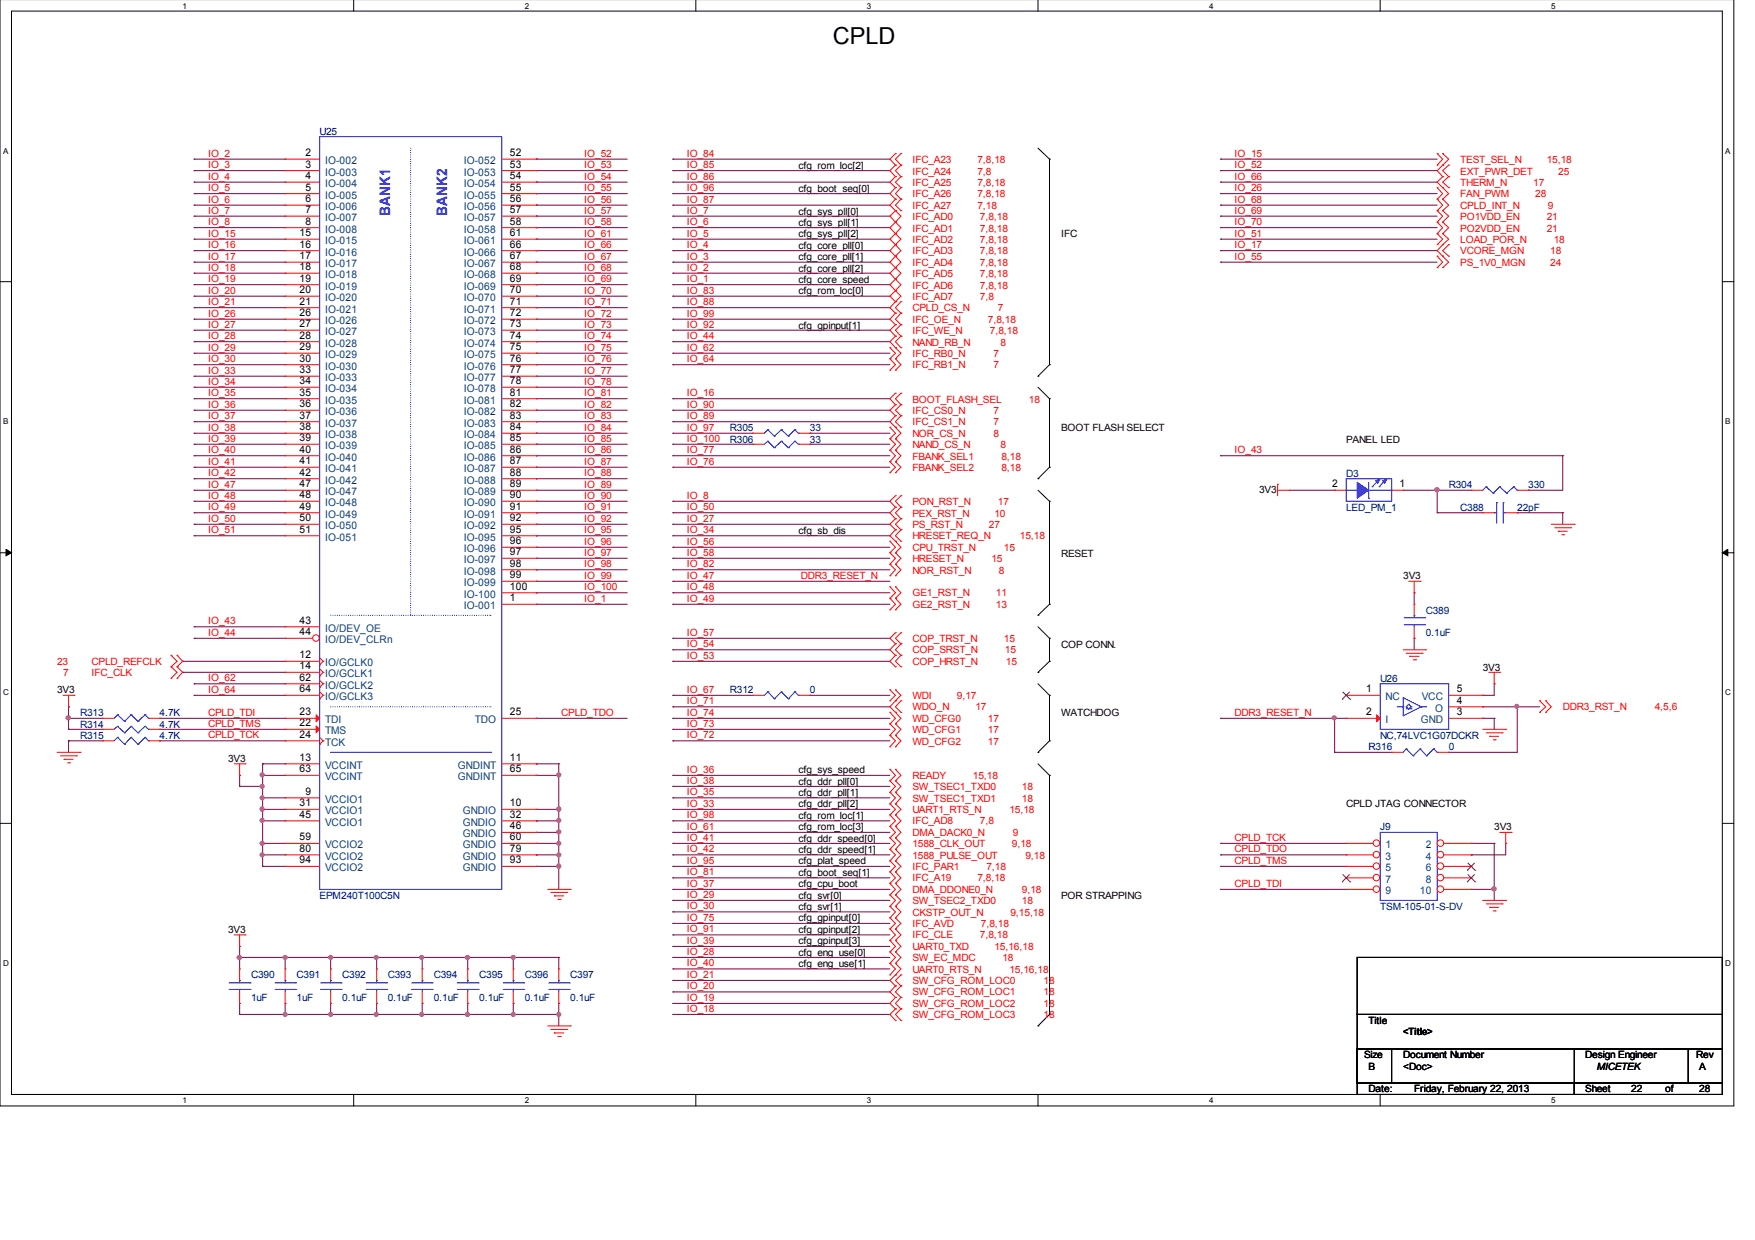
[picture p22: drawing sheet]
<svg xmlns="http://www.w3.org/2000/svg" width="297mm" height="210mm" viewBox="0 0 297 210" stroke-linecap="round" stroke-linejoin="round" font-family="sans-serif">
<defs><g id="words">
<text font-size="4" x="141" y="7.5">CPLD</text>
<g font-size="2.5" fill="#00f">
<text x="66" y="36.6" transform="rotate(-90 66 36.6)">BANK1</text>
<text x="75.7" y="36.6" transform="rotate(-90 75.7 36.6)">BANK2</text>
</g>
<g font-size="1.8">
<text x="51.7" y="26.4">2</text>
<text x="51.7" y="28.4">3</text>
<text x="86.3" y="26.4">52</text>
<text x="86.3" y="28.4">53</text>
<text x="51.7" y="30.3">4</text>
<text x="51.7" y="32.3">5</text>
<text x="51.7" y="34.2">6</text>
<text x="86.3" y="30.3">54</text>
<text x="86.3" y="32.3">55</text>
<text x="86.3" y="34.2">56</text>
<text x="50.7" y="40">15</text>
<text x="50.7" y="41.9">16</text>
<text x="51.7" y="36.1">7</text>
<text x="51.7" y="38">8</text>
<text x="86.3" y="36.1">57</text>
<text x="86.3" y="38">58</text>
<text x="86.3" y="40">61</text>
<text x="86.3" y="41.9">66</text>
<text x="50.7" y="43.9">17</text>
<text x="50.7" y="45.7">18</text>
<text x="50.7" y="47.7">19</text>
<text x="86.3" y="43.9">67</text>
<text x="86.3" y="45.7">68</text>
<text x="86.3" y="47.7">69</text>
<text x="50.7" y="51.6">21</text>
<text x="50.7" y="53.5">26</text>
<text x="50.7" y="49.6">20</text>
<text x="86.3" y="49.6">70</text>
<text x="86.3" y="51.6">71</text>
<text x="86.3" y="53.5">72</text>
<text x="50.7" y="55.4">27</text>
<text x="50.7" y="57.3">28</text>
<text x="50.7" y="59.3">29</text>
<text x="86.3" y="55.4">73</text>
<text x="86.3" y="57.3">74</text>
<text x="86.3" y="59.3">75</text>
<text x="50.7" y="61.2">30</text>
<text x="50.7" y="63.2">33</text>
<text x="50.7" y="65">34</text>
<text x="86.3" y="61.2">76</text>
<text x="86.3" y="63.2">77</text>
<text x="86.3" y="65">78</text>
<text x="50.7" y="68.9">36</text>
<text x="50.7" y="67">35</text>
<text x="50.7" y="70.9">37</text>
<text x="86.3" y="67">81</text>
<text x="86.3" y="68.9">82</text>
<text x="86.3" y="70.9">83</text>
<text x="50.7" y="72.8">38</text>
<text x="50.7" y="74.7">39</text>
<text x="50.7" y="76.6">40</text>
<text x="86.3" y="72.8">84</text>
<text x="86.3" y="74.7">85</text>
<text x="86.3" y="76.6">86</text>
<text x="50.7" y="78.6">41</text>
<text x="50.7" y="80.5">42</text>
<text x="50.7" y="82.5">47</text>
<text x="86.3" y="78.6">87</text>
<text x="86.3" y="80.5">88</text>
<text x="86.3" y="82.5">89</text>
<text x="225.5" y="82.5">2</text>
<text x="236.9" y="82.5">1</text>
<text x="50.7" y="84.3">48</text>
<text x="50.7" y="86.3">49</text>
<text x="50.7" y="88.2">50</text>
<text x="86.3" y="84.3">90</text>
<text x="86.3" y="86.3">91</text>
<text x="86.3" y="88.2">92</text>
<text x="50.7" y="90.2">51</text>
<text x="86.3" y="90.2">95</text>
<text x="86.3" y="92.1">96</text>
<text x="86.3" y="94">97</text>
<text x="86.3" y="95.9">98</text>
<text x="86.3" y="97.9">99</text>
<text x="86.3" y="99.8">100</text>
<text x="86.3" y="101.8">1</text>
<text x="50.7" y="105.6">43</text>
<text x="50.7" y="107.5">44</text>
<text x="50.7" y="111.4">12</text>
<text x="50.7" y="113.3">14</text>
<text x="50.7" y="115.2">62</text>
<text x="50.7" y="117.2">64</text>
<text x="231.2" y="117.2">1</text>
<text x="246.5" y="119.1">4</text>
<text x="246.5" y="117.2">5</text>
<text x="50.7" y="123">22</text>
<text x="50.7" y="121.1">23</text>
<text x="50.7" y="124.9">24</text>
<text x="86.3" y="121.1">25</text>
<text x="231.2" y="121.1">2</text>
<text x="246.5" y="121.1">3</text>
<text x="50.7" y="128.8">13</text>
<text x="50.7" y="130.7">63</text>
<text x="86.3" y="128.8">11</text>
<text x="86.3" y="130.7">65</text>
<text x="50.7" y="136.5">31</text>
<text x="51.7" y="134.5">9</text>
<text x="86.3" y="136.5">10</text>
<text x="50.7" y="138.4">45</text>
<text x="50.7" y="142.3">59</text>
<text x="86.3" y="138.4">32</text>
<text x="86.3" y="140.4">46</text>
<text x="86.3" y="142.3">60</text>
<text x="50.7" y="144.2">80</text>
<text x="50.7" y="146.1">94</text>
<text x="86.3" y="144.2">79</text>
<text x="86.3" y="146.1">93</text>
</g>
<g font-size="1.8" fill="#004080">
<text x="55" y="27.8">IO-002</text>
<text x="55" y="29.7">IO-003</text>
<text x="78.5" y="27.8">IO-052</text>
<text x="78.5" y="29.7">IO-053</text>
<text x="55" y="31.7">IO-004</text>
<text x="55" y="33.6">IO-005</text>
<text x="55" y="35.6">IO-006</text>
<text x="78.5" y="31.7">IO-054</text>
<text x="78.5" y="33.6">IO-055</text>
<text x="78.5" y="35.6">IO-056</text>
<text x="55" y="37.4">IO-007</text>
<text x="55" y="39.4">IO-008</text>
<text x="55" y="41.3">IO-015</text>
<text x="78.5" y="37.4">IO-057</text>
<text x="78.5" y="39.4">IO-058</text>
<text x="78.5" y="41.3">IO-061</text>
<text x="55" y="45.2">IO-017</text>
<text x="55" y="47.1">IO-018</text>
<text x="55" y="43.3">IO-016</text>
<text x="78.5" y="43.3">IO-066</text>
<text x="78.5" y="45.2">IO-067</text>
<text x="78.5" y="47.1">IO-068</text>
<text x="55" y="49">IO-019</text>
<text x="55" y="52.9">IO-021</text>
<text x="55" y="51">IO-020</text>
<text x="78.5" y="49">IO-069</text>
<text x="78.5" y="51">IO-070</text>
<text x="78.5" y="52.9">IO-071</text>
<text x="55" y="54.9">IO-026</text>
<text x="55" y="56.7">IO-027</text>
<text x="55" y="58.7">IO-028</text>
<text x="78.5" y="54.9">IO-072</text>
<text x="78.5" y="56.7">IO-073</text>
<text x="78.5" y="58.7">IO-074</text>
<text x="55" y="60.6">IO-029</text>
<text x="55" y="62.6">IO-030</text>
<text x="55" y="64.5">IO-033</text>
<text x="78.5" y="60.6">IO-075</text>
<text x="78.5" y="62.6">IO-076</text>
<text x="78.5" y="64.5">IO-077</text>
<text x="55" y="70.3">IO-036</text>
<text x="55" y="68.3">IO-035</text>
<text x="55" y="66.4">IO-034</text>
<text x="78.5" y="66.4">IO-078</text>
<text x="78.5" y="68.3">IO-081</text>
<text x="78.5" y="70.3">IO-082</text>
<text x="55" y="72.2">IO-037</text>
<text x="55" y="74.2">IO-038</text>
<text x="55" y="76">IO-039</text>
<text x="55" y="78">IO-040</text>
<text x="78.5" y="72.2">IO-083</text>
<text x="78.5" y="74.2">IO-084</text>
<text x="78.5" y="76">IO-085</text>
<text x="78.5" y="78">IO-086</text>
<text x="55" y="79.9">IO-041</text>
<text x="55" y="81.9">IO-042</text>
<text x="55" y="83.8">IO-047</text>
<text x="78.5" y="79.9">IO-087</text>
<text x="78.5" y="81.9">IO-088</text>
<text x="78.5" y="83.8">IO-089</text>
<text x="55" y="85.7">IO-048</text>
<text x="55" y="87.6">IO-049</text>
<text x="55" y="89.6">IO-050</text>
<text x="78.5" y="85.7">IO-090</text>
<text x="78.5" y="87.6">IO-091</text>
<text x="78.5" y="89.6">IO-092</text>
<text x="55" y="91.5">IO-051</text>
<text x="78.5" y="91.5">IO-095</text>
<text x="78.5" y="93.5">IO-096</text>
<text x="78.5" y="95.3">IO-097</text>
<text x="78.5" y="97.3">IO-098</text>
<text x="78.5" y="99.2">IO-099</text>
<text x="78.5" y="101.2">IO-100</text>
<text x="55" y="106.9">IO/DEV_OE</text>
<text x="78.5" y="103.1">IO-001</text>
<text x="55" y="112.8">IO/GCLK0</text>
<text x="55" y="108.9">IO/DEV_CLRn</text>
<text x="55" y="114.7">IO/GCLK1</text>
<text x="55" y="116.6">IO/GCLK2</text>
<text x="55" y="118.5">IO/GCLK3</text>
<text x="234.5" y="118.5">NC</text>
<text x="240.6" y="118.5">VCC</text>
<text x="55" y="124.3">TMS</text>
<text x="55" y="122.4">TDI</text>
<text x="80.3" y="122.4">TDO</text>
<text x="234.5" y="122.4">I</text>
<text x="240.5" y="122.4">GND</text>
<text x="242.9" y="120.5">O</text>
<text x="55" y="126.3">TCK</text>
<text x="55" y="130.1">VCCINT</text>
<text x="77.5" y="130.1">GNDINT</text>
<text x="55" y="132.1">VCCINT</text>
<text x="55" y="135.9">VCCIO1</text>
<text x="55" y="137.9">VCCIO1</text>
<text x="77.5" y="132.1">GNDINT</text>
<text x="78.3" y="137.9">GNDIO</text>
<text x="55" y="139.8">VCCIO1</text>
<text x="55" y="143.6">VCCIO2</text>
<text x="78.3" y="139.8">GNDIO</text>
<text x="78.3" y="141.7">GNDIO</text>
<text x="78.3" y="143.6">GNDIO</text>
<text x="234.5" y="143.6">1</text>
<text x="241.3" y="143.6">2</text>
<text x="55" y="145.6">VCCIO2</text>
<text x="55" y="147.5">VCCIO2</text>
<text x="78.3" y="145.6">GNDIO</text>
<text x="78.3" y="147.5">GNDIO</text>
<text x="234.5" y="145.6">3</text>
<text x="234.5" y="147.5">5</text>
<text x="234.5" y="149.5">7</text>
<text x="241.3" y="145.6">4</text>
<text x="241.3" y="147.5">6</text>
<text x="241.3" y="149.5">8</text>
<text x="234.5" y="151.4">9</text>
<text x="240.3" y="151.4">10</text>
</g>
<g font-size="1.7" fill="#000080">
<text x="54.1" y="22.8">U25</text>
<text x="123.5" y="73">R305</text>
<text x="123.5" y="74.9">R306</text>
<text x="137.1" y="73">33</text>
<text x="137.1" y="74.9">33</text>
<text x="227.8" y="80.7">D3</text>
<text x="245.2" y="82.6">R304</text>
<text x="258.7" y="82.6">330</text>
<text x="227.8" y="86.5">LED_PM_1</text>
<text x="247.1" y="86.5">C388</text>
<text x="256.8" y="86.5">22pF</text>
<text x="241.3" y="103.9">C389</text>
<text x="241.3" y="107.7">0.1uF</text>
<text x="123.5" y="117.4">R312</text>
<text x="137.1" y="117.4">0</text>
<text x="233.6" y="115.4">U26</text>
<text x="13.5" y="121.3">R313</text>
<text x="13.5" y="123.2">R314</text>
<text x="13.5" y="125.1">R315</text>
<text x="27" y="121.3">4.7K</text>
<text x="27" y="123.2">4.7K</text>
<text x="27" y="125.1">4.7K</text>
<text x="233.6" y="125.1">NC,74LVC1G07DCKR</text>
<text x="231.6" y="127">R316</text>
<text x="245.2" y="127">0</text>
<text x="233.6" y="140.6">J9</text>
<text x="54.1" y="152.2">EPM240T100C5N</text>
<text x="233.6" y="154">TSM-105-01-S-DV</text>
<text x="42.5" y="165.6">C390</text>
<text x="50.2" y="165.6">C391</text>
<text x="57.9" y="165.6">C392</text>
<text x="65.6" y="165.6">C393</text>
<text x="73.4" y="165.6">C394</text>
<text x="81.1" y="165.6">C395</text>
<text x="88.8" y="165.6">C396</text>
<text x="96.5" y="165.6">C397</text>
<text x="42.5" y="169.5">1uF</text>
<text x="50.2" y="169.5">1uF</text>
<text x="57.9" y="169.5">0.1uF</text>
<text x="65.6" y="169.5">0.1uF</text>
<text x="73.4" y="169.5">0.1uF</text>
<text x="81.1" y="169.5">0.1uF</text>
<text x="88.8" y="169.5">0.1uF</text>
<text x="96.5" y="169.5">0.1uF</text>
</g>
<g font-size="1.7" fill="#f00">
<text x="35.2" y="26.5">IO_2</text>
<text x="35.2" y="28.5">IO_3</text>
<text x="98.9" y="26.5">IO_52</text>
<text x="98.9" y="28.5">IO_53</text>
<text x="116.2" y="26.5">IO_84</text>
<text x="116.2" y="28.5">IO_85</text>
<text x="154.4" y="27.6">IFC_A23</text>
<text x="154.4" y="29.6">IFC_A24</text>
<text x="165.4" y="27.6">7,8,18</text>
<text x="165.4" y="29.6">7,8</text>
<text x="209" y="28.5">IO_52</text>
<text x="209" y="26.5">IO_15</text>
<text x="247.1" y="29.6">EXT_PWR_DET</text>
<text x="247.1" y="27.6">TEST_SEL_N</text>
<text x="261.8" y="27.6">15,18</text>
<text x="263.7" y="29.6">25</text>
<text x="35.2" y="30.4">IO_4</text>
<text x="35.2" y="32.4">IO_5</text>
<text x="35.2" y="34.3">IO_6</text>
<text x="98.9" y="30.4">IO_54</text>
<text x="98.9" y="32.4">IO_55</text>
<text x="98.9" y="34.3">IO_56</text>
<text x="116.2" y="30.4">IO_86</text>
<text x="116.2" y="32.4">IO_96</text>
<text x="116.2" y="34.3">IO_87</text>
<text x="154.4" y="31.5">IFC_A25</text>
<text x="154.4" y="33.4">IFC_A26</text>
<text x="154.4" y="35.3">IFC_A27</text>
<text x="165.4" y="31.5">7,8,18</text>
<text x="165.4" y="33.4">7,8,18</text>
<text x="165.4" y="35.3">7,18</text>
<text x="209" y="34.3">IO_68</text>
<text x="209" y="30.4">IO_66</text>
<text x="209" y="32.4">IO_26</text>
<text x="247.1" y="35.3">CPLD_INT_N</text>
<text x="247.1" y="31.5">THERM_N</text>
<text x="247.1" y="33.4">FAN_PWM</text>
<text x="259.5" y="31.5">17</text>
<text x="259.8" y="33.4">28</text>
<text x="262" y="35.3">9</text>
<text x="35.2" y="36.2">IO_7</text>
<text x="35.2" y="38.1">IO_8</text>
<text x="35.2" y="40.1">IO_15</text>
<text x="98.9" y="36.2">IO_57</text>
<text x="98.9" y="38.1">IO_58</text>
<text x="98.9" y="40.1">IO_61</text>
<text x="116.2" y="36.2">IO_7</text>
<text x="116.2" y="38.1">IO_6</text>
<text x="116.2" y="40.1">IO_5</text>
<text x="154.4" y="37.3">IFC_AD0</text>
<text x="154.4" y="39.2">IFC_AD1</text>
<text x="154.4" y="41.2">IFC_AD2</text>
<text x="165.9" y="37.3">7,8,18</text>
<text x="165.9" y="39.2">7,8,18</text>
<text x="165.9" y="41.2">7,8,18</text>
<text x="209" y="40.1">IO_51</text>
<text x="209" y="36.2">IO_69</text>
<text x="209" y="38.1">IO_70</text>
<text x="247.1" y="41.2">LOAD_POR_N</text>
<text x="247.1" y="37.3">PO1VDD_EN</text>
<text x="247.1" y="39.2">PO2VDD_EN</text>
<text x="261.8" y="37.3">21</text>
<text x="261.8" y="39.2">21</text>
<text x="263" y="41.2">18</text>
<text x="35.2" y="42">IO_16</text>
<text x="35.2" y="44">IO_17</text>
<text x="35.2" y="45.8">IO_18</text>
<text x="35.2" y="47.8">IO_19</text>
<text x="98.9" y="42">IO_66</text>
<text x="98.9" y="44">IO_67</text>
<text x="98.9" y="45.8">IO_68</text>
<text x="98.9" y="47.8">IO_69</text>
<text x="116.2" y="42">IO_4</text>
<text x="116.2" y="44">IO_3</text>
<text x="116.2" y="45.8">IO_2</text>
<text x="116.2" y="47.8">IO_1</text>
<text x="154.4" y="43">IFC_AD3</text>
<text x="154.4" y="45">IFC_AD4</text>
<text x="154.4" y="46.9">IFC_AD5</text>
<text x="165.9" y="43">7,8,18</text>
<text x="165.9" y="45">7,8,18</text>
<text x="165.9" y="46.9">7,8,18</text>
<text x="209" y="44">IO_55</text>
<text x="209" y="42">IO_17</text>
<text x="247.1" y="45">PS_1V0_MGN</text>
<text x="247.1" y="43">VCORE_MGN</text>
<text x="262.4" y="45">24</text>
<text x="262.4" y="43">18</text>
<text x="35.2" y="49.7">IO_20</text>
<text x="35.2" y="51.7">IO_21</text>
<text x="35.2" y="53.6">IO_26</text>
<text x="98.9" y="49.7">IO_70</text>
<text x="98.9" y="51.7">IO_71</text>
<text x="98.9" y="53.6">IO_72</text>
<text x="116.2" y="51.7">IO_88</text>
<text x="116.2" y="53.6">IO_99</text>
<text x="116.2" y="49.7">IO_83</text>
<text x="154.4" y="52.7">CPLD_CS_N</text>
<text x="154.4" y="48.9">IFC_AD6</text>
<text x="154.4" y="50.8">IFC_AD7</text>
<text x="165.9" y="48.9">7,8,18</text>
<text x="165.9" y="50.8">7,8</text>
<text x="168.9" y="52.7">7</text>
<text x="35.2" y="55.5">IO_27</text>
<text x="35.2" y="57.4">IO_28</text>
<text x="35.2" y="59.4">IO_29</text>
<text x="98.9" y="55.5">IO_73</text>
<text x="98.9" y="57.4">IO_74</text>
<text x="98.9" y="59.4">IO_75</text>
<text x="116.2" y="55.5">IO_92</text>
<text x="116.2" y="57.4">IO_44</text>
<text x="116.2" y="59.4">IO_62</text>
<text x="154.4" y="54.6">IFC_OE_N</text>
<text x="154.4" y="56.6">IFC_WE_N</text>
<text x="154.4" y="58.5">NAND_RB_N</text>
<text x="167.2" y="54.6">7,8,18</text>
<text x="167.6" y="56.6">7,8,18</text>
<text x="169.3" y="58.5">8</text>
<text x="35.2" y="61.3">IO_30</text>
<text x="35.2" y="63.3">IO_33</text>
<text x="35.2" y="65.1">IO_34</text>
<text x="98.9" y="61.3">IO_76</text>
<text x="98.9" y="63.3">IO_77</text>
<text x="98.9" y="65.1">IO_78</text>
<text x="116.2" y="61.3">IO_64</text>
<text x="154.4" y="60.5">IFC_RB0_N</text>
<text x="154.4" y="62.3">IFC_RB1_N</text>
<text x="168.1" y="60.5">7</text>
<text x="168.1" y="62.3">7</text>
<text x="35.2" y="67.1">IO_35</text>
<text x="35.2" y="69">IO_36</text>
<text x="35.2" y="71">IO_37</text>
<text x="98.9" y="67.1">IO_81</text>
<text x="98.9" y="69">IO_82</text>
<text x="98.9" y="71">IO_83</text>
<text x="116.2" y="69">IO_90</text>
<text x="116.2" y="71">IO_89</text>
<text x="116.2" y="67.1">IO_16</text>
<text x="154.4" y="70.1">IFC_CS0_N</text>
<text x="154.4" y="72">IFC_CS1_N</text>
<text x="154.4" y="68.2">BOOT_FLASH_SEL</text>
<text x="168.1" y="70.1">7</text>
<text x="168.1" y="72">7</text>
<text x="174.2" y="68.2">18</text>
<text x="35.2" y="72.9">IO_38</text>
<text x="35.2" y="74.8">IO_39</text>
<text x="35.2" y="76.7">IO_40</text>
<text x="98.9" y="72.9">IO_84</text>
<text x="98.9" y="74.8">IO_85</text>
<text x="98.9" y="76.7">IO_86</text>
<text x="116.2" y="72.9">IO_97</text>
<text x="116.2" y="74.8">IO_100</text>
<text x="116.2" y="76.7">IO_77</text>
<text x="154.4" y="73.9">NOR_CS_N</text>
<text x="154.4" y="75.9">NAND_CS_N</text>
<text x="154.4" y="77.8">FBANK_SEL1</text>
<text x="168.1" y="73.9">8</text>
<text x="169.3" y="75.9">8</text>
<text x="169.5" y="77.8">8,18</text>
<text x="209" y="76.7">IO_43</text>
<text x="35.2" y="78.7">IO_41</text>
<text x="35.2" y="80.6">IO_42</text>
<text x="35.2" y="82.6">IO_47</text>
<text x="98.9" y="78.7">IO_87</text>
<text x="98.9" y="80.6">IO_88</text>
<text x="98.9" y="82.6">IO_89</text>
<text x="116.2" y="78.7">IO_76</text>
<text x="154.4" y="79.8">FBANK_SEL2</text>
<text x="169.5" y="79.8">8,18</text>
<text x="35.2" y="84.4">IO_48</text>
<text x="35.2" y="86.4">IO_49</text>
<text x="35.2" y="88.3">IO_50</text>
<text x="98.9" y="84.4">IO_90</text>
<text x="98.9" y="86.4">IO_91</text>
<text x="98.9" y="88.3">IO_92</text>
<text x="116.2" y="84.4">IO_8</text>
<text x="116.2" y="86.4">IO_50</text>
<text x="116.2" y="88.3">IO_27</text>
<text x="154.4" y="85.5">PON_RST_N</text>
<text x="154.4" y="87.5">PEX_RST_N</text>
<text x="154.4" y="89.4">PS_RST_N</text>
<text x="167.4" y="89.4">27</text>
<text x="168.3" y="87.5">10</text>
<text x="168.9" y="85.5">17</text>
<text x="35.2" y="90.3">IO_51</text>
<text x="98.9" y="90.3">IO_95</text>
<text x="98.9" y="92.2">IO_96</text>
<text x="98.9" y="94.1">IO_97</text>
<text x="116.2" y="92.2">IO_56</text>
<text x="116.2" y="94.1">IO_58</text>
<text x="116.2" y="90.3">IO_34</text>
<text x="154.4" y="93.2">CPU_TRST_N</text>
<text x="154.4" y="95.2">HRESET_N</text>
<text x="154.4" y="91.3">HRESET_REQ_N</text>
<text x="167.8" y="95.2">15</text>
<text x="169.9" y="93.2">15</text>
<text x="172.6" y="91.3">15,18</text>
<text x="98.9" y="96">IO_98</text>
<text x="98.9" y="98">IO_99</text>
<text x="98.9" y="99.9">IO_100</text>
<text x="98.9" y="101.9">IO_1</text>
<text x="116.2" y="96">IO_82</text>
<text x="116.2" y="99.9">IO_48</text>
<text x="116.2" y="101.9">IO_49</text>
<text x="116.2" y="98">IO_47</text>
<text x="135.6" y="98">DDR3_RESET_N</text>
<text x="154.4" y="97.1">NOR_RST_N</text>
<text x="154.4" y="100.9">GE1_RST_N</text>
<text x="168.6" y="100.9">11</text>
<text x="169.1" y="97.1">8</text>
<text x="35.2" y="105.7">IO_43</text>
<text x="35.2" y="107.6">IO_44</text>
<text x="116.2" y="107.6">IO_57</text>
<text x="154.4" y="102.9">GE2_RST_N</text>
<text x="168.6" y="102.9">13</text>
<text x="9.7" y="112.5">23</text>
<text x="15.5" y="112.5">CPLD_REFCLK</text>
<text x="116.2" y="109.6">IO_54</text>
<text x="116.2" y="111.5">IO_53</text>
<text x="154.4" y="110.6">COP_SRST_N</text>
<text x="154.4" y="112.5">COP_HRST_N</text>
<text x="154.4" y="108.7">COP_TRST_N</text>
<text x="169.9" y="108.7">15</text>
<text x="170.1" y="110.6">15</text>
<text x="170.3" y="112.5">15</text>
<text x="10.7" y="114.5">7</text>
<text x="15.5" y="114.5">IFC_CLK</text>
<text x="35.2" y="115.3">IO_62</text>
<text x="35.2" y="117.3">IO_64</text>
<text x="116.2" y="119.2">IO_71</text>
<text x="116.2" y="117.3">IO_67</text>
<text x="154.4" y="118.4">WDI</text>
<text x="162" y="118.4">9,17</text>
<text x="35.2" y="125">CPLD_TCK</text>
<text x="35.2" y="123">CPLD_TMS</text>
<text x="35.2" y="121.2">CPLD_TDI</text>
<text x="95" y="121.2">CPLD_TDO</text>
<text x="116.2" y="121.2">IO_74</text>
<text x="116.2" y="123">IO_73</text>
<text x="116.2" y="125">IO_72</text>
<text x="154.4" y="122.2">WD_CFG0</text>
<text x="154.4" y="120.2">WDO_N</text>
<text x="154.4" y="124.1">WD_CFG1</text>
<text x="165.1" y="120.2">17</text>
<text x="167.2" y="122.2">17</text>
<text x="167.2" y="124.1">17</text>
<text x="209" y="121.2">DDR3_RESET_N</text>
<text x="264.5" y="120.2">DDR3_RST_N</text>
<text x="280.1" y="120.2">4,5,6</text>
<text x="116.2" y="130.8">IO_36</text>
<text x="154.4" y="126.1">WD_CFG2</text>
<text x="154.4" y="131.8">READY</text>
<text x="164.7" y="131.8">15,18</text>
<text x="167.2" y="126.1">17</text>
<text x="116.2" y="132.7">IO_38</text>
<text x="116.2" y="134.6">IO_35</text>
<text x="116.2" y="136.6">IO_33</text>
<text x="154.4" y="133.8">SW_TSEC1_TXD0</text>
<text x="154.4" y="135.7">SW_TSEC1_TXD1</text>
<text x="154.4" y="137.7">UART1_RTS_N</text>
<text x="170.9" y="137.7">15,18</text>
<text x="173" y="133.8">18</text>
<text x="173" y="135.7">18</text>
<text x="116.2" y="138.5">IO_98</text>
<text x="116.2" y="140.5">IO_61</text>
<text x="116.2" y="142.3">IO_41</text>
<text x="154.4" y="139.5">IFC_AD8</text>
<text x="154.4" y="141.5">DMA_DACK0_N</text>
<text x="154.4" y="143.4">1588_CLK_OUT</text>
<text x="165.9" y="139.5">7,8</text>
<text x="171.3" y="143.4">9,18</text>
<text x="171.4" y="141.5">9</text>
<text x="209" y="142.3">CPLD_TCK</text>
<text x="116.2" y="144.3">IO_42</text>
<text x="116.2" y="146.2">IO_95</text>
<text x="116.2" y="148.2">IO_81</text>
<text x="154.4" y="145.4">1588_PULSE_OUT</text>
<text x="154.4" y="147.3">IFC_PAR1</text>
<text x="154.4" y="149.2">IFC_A19</text>
<text x="165.4" y="149.2">7,8,18</text>
<text x="167" y="147.3">7,18</text>
<text x="173.6" y="145.4">9,18</text>
<text x="209" y="144.3">CPLD_TDO</text>
<text x="209" y="146.2">CPLD_TMS</text>
<text x="116.2" y="150.1">IO_37</text>
<text x="116.2" y="152">IO_29</text>
<text x="116.2" y="153.9">IO_30</text>
<text x="116.2" y="155.9">IO_75</text>
<text x="154.4" y="151.1">DMA_DDONE0_N</text>
<text x="154.4" y="155">CKSTP_OUT_N</text>
<text x="154.4" y="153.1">SW_TSEC2_TXD0</text>
<text x="171" y="155">9,15,18</text>
<text x="173" y="151.1">9,18</text>
<text x="173" y="153.1">18</text>
<text x="209" y="150.1">CPLD_TDI</text>
<text x="116.2" y="159.8">IO_39</text>
<text x="116.2" y="157.8">IO_91</text>
<text x="116.2" y="161.6">IO_28</text>
<text x="154.4" y="160.8">UART0_TXD</text>
<text x="154.4" y="158.8">IFC_CLE</text>
<text x="154.4" y="157">IFC_AVD</text>
<text x="165.9" y="158.8">7,8,18</text>
<text x="166" y="157">7,8,18</text>
<text x="168.3" y="160.8">15,16,18</text>
<text x="116.2" y="163.6">IO_40</text>
<text x="116.2" y="165.5">IO_21</text>
<text x="116.2" y="167.5">IO_20</text>
<text x="154.4" y="164.7">UART0_RTS_N</text>
<text x="154.4" y="162.7">SW_EC_MDC</text>
<text x="154.4" y="166.6">SW_CFG_ROM_LOC0</text>
<text x="169.7" y="162.7">18</text>
<text x="170.9" y="164.7">15,16,18</text>
<text x="176.6" y="166.6">18</text>
<text x="116.2" y="169.4">IO_19</text>
<text x="116.2" y="171.3">IO_18</text>
<text x="154.4" y="168.5">SW_CFG_ROM_LOC1</text>
<text x="154.4" y="170.4">SW_CFG_ROM_LOC2</text>
<text x="154.4" y="172.4">SW_CFG_ROM_LOC3</text>
<text x="176.6" y="168.5">18</text>
<text x="176.6" y="170.4">18</text>
<text x="176.6" y="172.4">18</text>
</g>
<g font-size="1.7">
<text x="135.1" y="28.5">cfg_rom_loc[2]</text>
<text x="135.1" y="32.4">cfg_boot_seq[0]</text>
<text x="135.1" y="36.3">cfg_sys_pll[0]</text>
<text x="135.1" y="38.2">cfg_sys_pll[1]</text>
<text x="135.1" y="40.1">cfg_sys_pll[2]</text>
<text x="179.6" y="40.1">IFC</text>
<text x="135.1" y="42.1">cfg_core_pll[0]</text>
<text x="135.1" y="44">cfg_core_pll[1]</text>
<text x="135.1" y="46">cfg_core_pll[2]</text>
<text x="135.1" y="47.9">cfg_core_speed</text>
<text x="135.1" y="49.8">cfg_rom_loc[0]</text>
<text x="135.1" y="55.6">cfg_gpinput[1]</text>
<text x="179.6" y="73">BOOT FLASH SELECT</text>
<text x="227.8" y="74.9">PANEL LED</text>
<text x="213.1" y="83.4">3V3</text>
<text x="135.1" y="90.4">cfg_sb_dis</text>
<text x="179.6" y="94.2">RESET</text>
<text x="237.5" y="98.1">3V3</text>
<text x="179.6" y="109.7">COP CONN.</text>
<text x="251" y="113.6">3V3</text>
<text x="9.7" y="117.4">3V3</text>
<text x="179.6" y="121.3">WATCHDOG</text>
<text x="38.6" y="129">3V3</text>
<text x="135.1" y="130.9">cfg_sys_speed</text>
<text x="135.1" y="132.9">cfg_ddr_pll[0]</text>
<text x="135.1" y="134.7">cfg_ddr_pll[1]</text>
<text x="135.1" y="136.7">cfg_ddr_pll[2]</text>
<text x="227.8" y="136.7">CPLD JTAG CONNECTOR</text>
<text x="135.1" y="138.6">cfg_rom_loc[1]</text>
<text x="135.1" y="140.6">cfg_rom_loc[3]</text>
<text x="135.1" y="142.5">cfg_ddr_speed[0]</text>
<text x="252.9" y="140.6">3V3</text>
<text x="135.1" y="144.4">cfg_ddr_speed[1]</text>
<text x="135.1" y="146.3">cfg_plat_speed</text>
<text x="135.1" y="148.3">cfg_boot_seq[1]</text>
<text x="135.1" y="150.2">cfg_cpu_boot</text>
<text x="135.1" y="152.2">cfg_svr[0]</text>
<text x="135.1" y="154">cfg_svr[1]</text>
<text x="135.1" y="156">cfg_gpinput[0]</text>
<text x="179.6" y="152.2">POR STRAPPING</text>
<text x="38.6" y="157.9">3V3</text>
<text x="135.1" y="159.9">cfg_gpinput[3]</text>
<text x="135.1" y="157.9">cfg_gpinput[2]</text>
<text x="135.1" y="161.8">cfg_eng_use[0]</text>
<text x="135.1" y="163.7">cfg_eng_use[1]</text>
<text x="231.6" y="173.3">Title</text>
<text x="230.9" y="179.2">Size</text>
<text x="237.5" y="179.2">Document Number</text>
<text x="237.5" y="175.3">&lt;Title&gt;</text>
<text x="268.3" y="179.2">Design Engineer</text>
<text x="287.1" y="179.2">Rev</text>
<text x="231.6" y="184.9">Date:</text>
<text x="231.6" y="181.1">B</text>
<text x="237.5" y="181.1">&lt;Doc&gt;</text>
<text x="239.4" y="184.9">Friday, February 22, 2013</text>
<text x="268.3" y="184.9">Sheet</text>
<text x="270.3" y="181.1">MICETEK</text>
<text x="276.1" y="184.9">22</text>
<text x="281.9" y="184.9">of</text>
<text x="287.6" y="181.1">A</text>
<text x="287.6" y="184.9">28</text>
</g>
<g font-size="1.4">
<text x="30.9" y="1.5">1</text>
<text x="88.8" y="1.5">2</text>
<text x="146.7" y="1.5">3</text>
<text x="204.6" y="1.5">4</text>
<text x="262.6" y="1.5">5</text>
<text x=".5" y="26">A</text>
<text x="292" y="26">A</text>
<text x=".5" y="71.8">B</text>
<text x="292" y="71.8">B</text>
<text x=".5" y="117.7">C</text>
<text x="292" y="117.7">C</text>
<text x=".5" y="163.5">D</text>
<text x="292" y="163.5">D</text>
<text x="30.9" y="186.8">1</text>
<text x="88.8" y="186.8">2</text>
<text x="146.7" y="186.8">3</text>
<text x="204.6" y="186.8">4</text>
<text x="262.6" y="186.8">5</text>
</g>
</g></defs>
<path d="M0 -.1v187.3h293.5v-187.3M1.9 1.9h289.6v183.4h-289.6z" fill="none" stroke="#000" stroke-width=".17"/>
<g fill="#fff">
<path d="M30.9 .2h.7v1.4h-.7z"/>
<path d="M30.9 185.5h.7v1.5h-.7z"/>
</g>
<path d="M59.9 -.1v2M59.9 185.3v1.9" fill="none" stroke="#000" stroke-width=".17"/>
<g fill="#fff">
<path d="M88.8 .2h.7v1.4h-.7z"/>
<path d="M88.8 185.5h.7v1.5h-.7z"/>
</g>
<path d="M117.8 -.1v2M117.8 185.3v1.9" fill="none" stroke="#000" stroke-width=".17"/>
<g fill="#fff">
<path d="M146.7 .2h.7v1.4h-.7z"/>
<path d="M146.7 185.5h.7v1.5h-.7z"/>
</g>
<path d="M175.7 -.1v2M175.7 185.3v1.9" fill="none" stroke="#000" stroke-width=".17"/>
<g fill="#fff">
<path d="M204.6 .2h.7v1.4h-.7z"/>
<path d="M204.6 185.5h.7v1.5h-.7z"/>
</g>
<path d="M233.6 -.1v2M233.6 185.3v1.9" fill="none" stroke="#000" stroke-width=".17"/>
<g fill="#fff">
<path d="M262.6 .2h.6v1.4h-.6z"/>
<path d="M262.6 185.5h.6v1.5h-.6z"/>
<path d="M.5 24.7h.9v1.5h-.9z"/>
<path d="M292 24.7h.9v1.5h-.9z"/>
<path d="M.5 70.5h.9v1.5h-.9z"/>
<path d="M292 70.5h.9v1.5h-.9z"/>
</g>
<path d="M0 47.7h1.9M291.5 47.7h2" fill="none" stroke="#000" stroke-width=".17"/>
<g fill="#fff">
<path d="M.5 116.4h.9v1.5h-.9z"/>
<path d="M292 116.4h.9v1.5h-.9z"/>
</g>
<path d="M0 93.6h1.9M291.5 93.6h2" fill="none" stroke="#000" stroke-width=".17"/>
<path d="M1 93l.9 .6-.9 .5zM291.5 93.6l.9-.6v1.1z" fill="#000" stroke="#000" stroke-width=".17"/>
<g fill="#fff">
<path d="M.5 162.2h.9v1.5h-.9z"/>
<path d="M292 162.2h.9v1.5h-.9z"/>
</g>
<g fill="none" stroke="#000" stroke-width=".17">
<path d="M175.7 25.1l1.9 1.8M177.6 26.9h.1M177.6 26.9v34.8M175.7 63.7h.1M175.7 65.5l1.9 2M177.6 61.7h.1M177.6 67.5h.1M177.6 79.1h.1M177.6 67.5v11.6M177.6 61.7l-1.9 2M177.6 79.1l-1.9 1.9M175.7 81h.1"/>
<path d="M175.7 83l1.9 1.9M177.6 84.9h.1M177.6 84.9v17.4M175.7 104.2h.1M175.7 113.8h.1M175.7 106.1l1.9 1.9M175.7 115.8l1.9 1.9M177.6 102.3h.1M177.6 108h.1M177.6 111.9h.1M177.6 117.7h.1M177.6 108v3.9"/>
<path d="M177.6 117.7v7.7M177.6 102.3l-1.9 1.9M177.6 111.9l-1.9 1.9M0 139.4h1.9M175.7 127.4h.1M175.7 129.3l1.9 1.9M177.6 125.4h.1M177.6 131.2h.1M177.6 131.2v40.5M177.6 125.4l-1.9 2M291.5 139.4h2M175.7 173.7h.1"/>
<path d="M177.6 171.7h.1M177.6 171.7l-1.9 2M229.7 162.1h61.8v9.6h-61.8zM229.7 171.7h61.8v5.9h-61.8zM229.7 177.6h5.8v5.7h-5.8zM229.7 177.6h56.1v5.7h-56.1zM266.4 177.6h.1M266.4 177.6v5.7M285.8 177.6h5.7v5.7h-5.7zM229.7 183.3h36.7v2h-36.7zM266.4 183.3h25.1v2h-25.1z"/>
</g>
<g fill="none" stroke="#800040" stroke-width=".17">
<path d="M32.9 26.9h.1M32.9 28.9h.1M32.9 30.8h.1M32.9 32.8h.1M32.9 34.7h.1M32.9 36.6h.1M32.9 38.5h.1M32.9 26.9h15.4M32.9 28.9h15.4M32.9 30.8h15.4M32.9 32.8h15.4M32.9 34.7h15.4"/>
<path d="M32.9 36.6h15.4M32.9 38.5h15.4M90.8 26.9h.1M90.8 28.9h.1M90.8 30.8h.1M90.8 32.8h.1M90.8 34.7h.1M90.8 36.6h.1M90.8 38.5h.1M90.8 26.9h15.4M90.8 28.9h15.4M90.8 30.8h15.4"/>
<path d="M90.8 32.8h15.4M90.8 34.7h15.4M90.8 36.6h15.4M90.8 38.5h15.4M113.9 36.6h.1M113.9 38.5h.1M113.9 26.9h.1M113.9 28.9h.1M113.9 30.8h.1M113.9 32.8h.1M113.9 34.7h.1M113.9 26.9h36.7"/>
<path d="M113.9 28.9h36.7M113.9 30.8h36.7M113.9 32.8h36.7M113.9 34.7h36.7M113.9 36.6h36.7M113.9 38.5h36.7M206.6 34.7h.1M206.6 28.9h.1M206.6 26.9h.1M206.6 30.8h.1M206.6 32.8h.1M206.6 36.6h.1"/>
<path d="M206.6 38.5h.1M206.6 26.9h36.6M206.6 28.9h36.6M206.6 30.8h36.6M206.6 32.8h36.6M206.6 34.7h36.6M206.6 36.6h36.6M206.6 38.5h36.6M32.9 40.5h.1M32.9 42.4h.1M32.9 44.4h.1M32.9 46.2h.1"/>
<path d="M32.9 48.2h.1M32.9 50.1h.1M32.9 52.1h.1M32.9 54h.1M32.9 55.9h.1M32.9 57.8h.1M32.9 59.8h.1M32.9 40.5h15.4M32.9 42.4h15.4M32.9 44.4h15.4M32.9 46.2h15.4M32.9 48.2h15.4"/>
<path d="M32.9 50.1h15.4M32.9 52.1h15.4M32.9 54h15.4M32.9 55.9h15.4M32.9 57.8h15.4M32.9 59.8h15.4M90.8 40.5h.1M90.8 42.4h.1M90.8 44.4h.1M90.8 46.2h.1M90.8 48.2h.1M90.8 50.1h.1"/>
<path d="M90.8 52.1h.1M90.8 54h.1M90.8 55.9h.1M90.8 57.8h.1M90.8 59.8h.1M90.8 40.5h15.4M90.8 42.4h15.4M90.8 44.4h15.4M90.8 46.2h15.4M90.8 48.2h15.4M90.8 50.1h15.4M90.8 52.1h15.4"/>
<path d="M90.8 54h15.4M90.8 55.9h15.4M90.8 57.8h15.4M90.8 59.8h15.4M113.9 52.1h.1M113.9 54h.1M113.9 55.9h.1M113.9 40.5h.1M113.9 42.4h.1M113.9 44.4h.1M113.9 46.2h.1M113.9 48.2h.1"/>
<path d="M113.9 50.1h.1M113.9 57.8h.1M113.9 59.8h.1M113.9 40.5h36.7M113.9 42.4h36.7M113.9 44.4h36.7M113.9 46.2h36.7M113.9 48.2h36.7M113.9 50.1h36.7M113.9 52.1h36.7M113.9 54h36.7M113.9 55.9h36.7"/>
<path d="M113.9 57.8h36.7M113.9 59.8h36.7M206.6 40.5h.1M206.6 44.4h.1M206.6 42.4h.1M206.6 40.5h36.6M206.6 42.4h36.6M206.6 44.4h36.6M32.9 61.7h.1M32.9 63.7h.1M32.9 65.5h.1M32.9 67.5h.1"/>
<path d="M32.9 69.4h.1M32.9 71.4h.1M32.9 73.3h.1M32.9 75.2h.1M32.9 77.1h.1M32.9 79.1h.1M32.9 61.7h15.4M32.9 63.7h15.4M32.9 65.5h15.4M32.9 67.5h15.4M32.9 69.4h15.4M32.9 71.4h15.4"/>
<path d="M32.9 73.3h15.4M32.9 75.2h15.4M32.9 77.1h15.4M32.9 79.1h15.4M90.8 61.7h.1M90.8 63.7h.1M90.8 65.5h.1M90.8 67.5h.1M90.8 69.4h.1M90.8 71.4h.1M90.8 73.3h.1M90.8 75.2h.1"/>
<path d="M90.8 77.1h.1M90.8 79.1h.1M90.8 61.7h15.4M90.8 63.7h15.4M90.8 65.5h15.4M90.8 67.5h15.4M90.8 69.4h15.4M90.8 71.4h15.4M90.8 73.3h15.4M90.8 75.2h15.4M90.8 77.1h15.4M90.8 79.1h15.4"/>
<path d="M113.9 69.4h.1M113.9 71.4h.1M113.9 67.5h.1M113.9 73.3h.1M113.9 75.2h.1M113.9 77.1h.1M113.9 79.1h.1M113.9 61.7h.1M113.9 61.7h36.7M113.9 67.5h36.7M113.9 69.4h36.7M113.9 71.4h36.7"/>
<path d="M113.9 73.3h13.5M113.9 75.2h13.5M113.9 77.1h36.7M113.9 79.1h36.7M137.1 73.3h.1M137.1 75.2h.1M137.1 73.3h13.5M137.1 75.2h13.5M206.6 77.1h.1M206.6 77.1h57.9M264.5 77.1h.1M264.5 77.1v5.9h-5.8"/>
<path d="M32.9 81h.1M32.9 83h.1M32.9 84.9h.1M32.9 86.8h.1M32.9 88.7h.1M32.9 90.7h.1M32.9 81h15.4M32.9 83h15.4M32.9 84.9h15.4M32.9 86.8h15.4M32.9 88.7h15.4M32.9 90.7h15.4"/>
<path d="M90.8 81h.1M90.8 83h.1M90.8 84.9h.1M90.8 86.8h.1M90.8 88.7h.1M90.8 90.7h.1M90.8 92.6h.1M90.8 94.5h.1M90.8 96.4h.1M90.8 98.4h.1M90.8 81h15.4M90.8 83h15.4"/>
<path d="M90.8 84.9h15.4M90.8 86.8h15.4M90.8 88.7h15.4M90.8 90.7h15.4M90.8 92.6h15.4M90.8 94.5h15.4M90.8 96.4h15.4M90.8 98.4h15.4M113.9 96.4h.1M113.9 92.6h.1M113.9 94.5h.1M113.9 90.7h.1"/>
<path d="M113.9 84.9h.1M113.9 86.8h.1M113.9 98.4h.1M113.9 88.7h.1M113.9 84.9h36.7M113.9 86.8h36.7M113.9 88.7h36.7M113.9 90.7h36.7M113.9 92.6h36.7M113.9 94.5h36.7M113.9 96.4h36.7M113.9 98.4h36.7"/>
<path d="M218.2 83h7.7M225.9 83h.1M237.5 83h11.5M243.2 83h.1M243.2 86.8h.1M243.2 86.8h7.8M243.2 83v3.8M256.8 86.8h.1M256.8 86.8h7.7M258.7 83h.1M264.5 86.8h.1M264.5 86.8v1.9"/>
<path d="M11.6 119.6h.1M11.6 119.6v3.9M30.9 113.8h.1M30.9 111.9h.1M30.9 113.8h17.4M30.9 111.9h17.4M32.9 106.1h.1M32.9 108h.1M32.9 115.8h.1M32.9 117.7h.1M32.9 108h15.4M32.9 117.7h15.4"/>
<path d="M32.9 106.1h15.4M32.9 115.8h15.4M90.8 100.3h.1M90.8 102.3h.1M90.8 100.3h15.4M90.8 102.3h15.4M113.9 100.3h.1M113.9 102.3h.1M113.9 110h.1M113.9 111.9h.1M113.9 108h.1M113.9 119.6h.1"/>
<path d="M113.9 117.7h.1M113.9 100.3h36.7M113.9 102.3h36.7M113.9 110h36.7M113.9 111.9h36.7M113.9 108h36.7M113.9 119.6h36.7M113.9 117.7h13.5M137.1 117.7h.1M137.1 117.7h13.5M239.4 108h.1M239.4 100.3h.1"/>
<path d="M239.4 100.3v2M239.4 108v2M251 119.6h.1M251 117.7h.1M251 119.6h9.6M252.9 115.8h.1M252.9 115.8v1.9h-1.9M256.8 119.6h.1M256.8 119.6v7.8h-11.6M11.6 123.5h.1M11.6 121.6h.1M11.6 125.4h.1"/>
<path d="M11.6 121.6h5.8M11.6 125.4h5.8M11.6 123.5h5.8M11.6 125.4v2M27 125.4h.1M27 123.5h.1M27 121.6h.1M27 121.6h21.3M27 125.4h21.3M27 123.5h21.3M40.6 131.2h.1M40.6 133.1h.1"/>
<path d="M40.6 131.2v1.9M40.6 133.1h3.8M44.4 129.3h.1M44.4 133.1h.1M44.4 135.1h.1M44.4 139h.1M44.4 137h.1M44.4 131.2h.1M44.4 129.3h3.9M44.4 131.2h3.9M44.4 139h3.9M44.4 137h3.9"/>
<path d="M44.4 129.3v17.4M44.4 135.1h3.9M90.8 129.3h.1M90.8 131.2h.1M90.8 139h.1M90.8 137h.1M90.8 121.6h.1M90.8 129.3h3.8M90.8 131.2h3.8M90.8 139h3.8M90.8 137h3.8M90.8 121.6h15.4"/>
<path d="M94.6 129.3h.1M94.6 139h.1M94.6 137h.1M94.6 131.2h.1M94.6 129.3v21.3M113.9 131.2h.1M113.9 121.6h.1M113.9 123.5h.1M113.9 125.4h.1M113.9 133.1h.1M113.9 135.1h.1M113.9 137h.1"/>
<path d="M113.9 139h.1M113.9 131.2h36.7M113.9 139h36.7M113.9 137h36.7M113.9 135.1h36.7M113.9 133.1h36.7M113.9 121.6h36.7M113.9 125.4h36.7M113.9 123.5h36.7M206.6 121.6h.1M206.6 121.6h21.2M225.9 127.4h.1"/>
<path d="M225.9 121.6h.1M225.9 127.4h9.6M225.9 121.6v5.8M245.2 127.4h.1M251 121.6h.1M251 121.6h1.9M252.9 121.6h.1M252.9 121.6v1.9M44.4 144.7h.1M44.4 142.8h.1M44.4 146.7h.1M44.4 144.7h3.9"/>
<path d="M44.4 146.7h3.9M44.4 142.8h3.9M90.8 140.9h.1M90.8 144.7h.1M90.8 146.7h.1M90.8 142.8h.1M90.8 140.9h3.8M90.8 144.7h3.8M90.8 146.7h3.8M90.8 142.8h3.8M94.6 146.7h.1M94.6 142.8h.1"/>
<path d="M94.6 140.9h.1M94.6 144.7h.1M113.9 140.9h.1M113.9 142.8h.1M113.9 144.7h.1M113.9 146.7h.1M113.9 148.6h.1M113.9 150.6h.1M113.9 152.4h.1M113.9 154.4h.1M113.9 156.3h.1M113.9 158.3h.1"/>
<path d="M113.9 140.9h36.7M113.9 144.7h36.7M113.9 146.7h36.7M113.9 142.8h36.7M113.9 148.6h36.7M113.9 150.6h36.7M113.9 152.4h36.7M113.9 154.4h36.7M113.9 156.3h36.7M113.9 158.3h36.7M206.6 142.8h.1M206.6 144.7h.1"/>
<path d="M206.6 146.7h.1M206.6 150.6h.1M206.6 144.7h21.2M206.6 146.7h21.2M206.6 142.8h21.2M206.6 150.6h21.2M249 142.8h.1M249 150.6h.1M249 144.7h.1M249 142.8h3.9M249 150.6h3.9M252.9 150.6h.1"/>
<path d="M252.9 142.8h.1M252.9 142.8v9.6M254.8 142.8h.1M254.8 142.8v1.9h-5.8M40.6 162.1h.1M40.6 169.9h.1M40.6 160.2h.1M40.6 171.7h.1M40.6 160.2v3.8M40.6 169.9v1.8M40.6 162.1h54M40.6 171.7h54"/>
<path d="M48.3 162.1h.1M48.3 171.7h.1M48.3 169.9h.1M48.3 162.1v1.9M48.3 169.9v1.8M56 169.9h.1M56 162.1h.1M56 171.7h.1M56 162.1v1.9M56 169.9v1.8M63.8 162.1h.1M63.8 169.9h.1"/>
<path d="M63.8 171.7h.1M63.8 162.1v1.9M63.8 169.9v1.8M71.5 169.9h.1M71.5 162.1h.1M71.5 171.7h.1M71.5 162.1v1.9M71.5 169.9v1.8M79.2 162.1h.1M79.2 169.9h.1M79.2 171.7h.1M79.2 162.1v1.9"/>
<path d="M79.2 169.9v1.8M86.9 169.9h.1M86.9 171.7h.1M86.9 162.1h.1M86.9 162.1v1.9M86.9 169.9v1.8M94.6 171.7h.1M94.6 162.1h.1M94.6 169.9h.1M94.6 162.1v1.9M94.6 169.9v3.8M113.9 160.2h.1"/>
<path d="M113.9 164h.1M113.9 162.1h.1M113.9 166h.1M113.9 167.9h.1M113.9 169.9h.1M113.9 171.7h.1M113.9 162.1h36.7M113.9 171.7h36.7M113.9 160.2h36.7M113.9 164h36.7M113.9 166h36.7M113.9 167.9h36.7"/>
<path d="M113.9 169.9h36.7"/>
</g>
<g fill="#f0f" stroke="#f0f" stroke-width=".17">
<circle cx="94.6" cy="131.2" r=".34"/>
<circle cx="94.6" cy="138.9" r=".34"/>
<circle cx="94.6" cy="137" r=".36"/>
<circle cx="94.6" cy="142.8" r=".34"/>
<circle cx="94.6" cy="140.8" r=".34"/>
<circle cx="94.6" cy="146.6" r=".36"/>
<circle cx="94.6" cy="144.7" r=".34"/>
<circle cx="44.4" cy="131.2" r=".34"/>
<circle cx="44.3" cy="137" r=".36"/>
<circle cx="44.4" cy="142.8" r=".34"/>
<circle cx="44.4" cy="138.9" r=".34"/>
<circle cx="44.4" cy="135.1" r=".34"/>
<circle cx="44.4" cy="144.7" r=".34"/>
<circle cx="44.4" cy="133.1" r=".34"/>
<circle cx="56" cy="162.1" r=".34"/>
<circle cx="56" cy="171.7" r=".34"/>
<circle cx="48.3" cy="171.7" r=".34"/>
<circle cx="40.5" cy="162.1" r=".36"/>
<circle cx="48.3" cy="162.1" r=".34"/>
<circle cx="63.7" cy="171.7" r=".34"/>
<circle cx="79.1" cy="162.1" r=".36"/>
<circle cx="71.4" cy="162.1" r=".34"/>
<circle cx="79.1" cy="171.7" r=".36"/>
<circle cx="71.4" cy="171.7" r=".34"/>
<circle cx="63.7" cy="162.1" r=".34"/>
<circle cx="86.9" cy="171.7" r=".34"/>
<circle cx="86.9" cy="162.1" r=".34"/>
<circle cx="94.6" cy="171.7" r=".34"/>
<circle cx="11.6" cy="121.5" r=".36"/>
<circle cx="243.2" cy="82.9" r=".36"/>
<circle cx="252.9" cy="150.5" r=".36"/>
<circle cx="256.7" cy="119.6" r=".34"/>
<circle cx="225.8" cy="121.5" r=".34"/>
</g>
<g fill="none" stroke="#f00" stroke-width=".17">
<path d="M150.6 36.6h.1M150.6 38.5h.1M150.6 36.6l1 1M150.6 38.5l1 1.1M151.6 26h.1M151.6 28h.1M151.6 29.9h.1M151.6 31.8h.1M151.6 33.7h.1M151.6 35.7h.1M151.6 37.6h.1M151.6 39.6h.1"/>
<path d="M151.6 26l-1 .9 1 1.1M151.6 28l-1 .9 1 1M151.6 29.9l-1 .9 1 1M151.6 31.8l-1 1 1 .9M151.6 33.7l-1 1 1.9 1.9-.9 1M151.6 35.7l-1 .9M151.6 37.6l.9 .9-.9 1.1M151.6 37.6l-1 .9M151.6 39.6l.9 .9-.9 .9M151.6 39.6l-1 .9M152.5 28h.1M152.5 26h.1"/>
<path d="M152.5 29.9h.1M152.5 31.8h.1M152.5 33.7h.1M152.5 35.7h.1M152.5 26l-.9 .9 .9 1.1M152.5 28l-.9 .9 .9 1M152.5 29.9l-.9 .9 .9 1M152.5 31.8l-.9 1 .9 .9M152.5 33.7l-.9 1 .9 1M243.2 39.6h.1M243.2 33.7h.1M243.2 35.7h.1"/>
<path d="M243.2 26h.1M243.2 28h.1M243.2 31.8h.1M243.2 37.6h.1M243.2 39.6l1 .9-1 .9M243.2 33.7l1 1-1 1M243.2 26l1 .9-1 1.1M243.2 31.8l1 1-1 .9M243.2 35.7l1 .9-1 1M243.2 37.6l1 .9-1 1.1M244.2 39.6h.1M244.2 33.7h.1"/>
<path d="M244.2 35.7h.1M244.2 28h.1M244.2 29.9h.1M244.2 26h.1M244.2 31.8h.1M244.2 37.6h.1M244.2 37.6l1 .9-1 1.1M244.2 39.6l1 .9-1 .9M244.2 33.7l1 1-1 1M244.2 26l1 .9-2 2 1 1M244.2 29.9l-1 .9 2 2-1 .9M244.2 35.7l1 .9-1 1"/>
<path d="M245.2 29.9h.1M245.2 28h.1M245.2 31.8h.1M245.2 28l-1 .9 1 1M245.2 29.9l-1 .9 1 1M150.6 40.5h.1M150.6 42.4h.1M150.6 44.4h.1M150.6 46.2h.1M150.6 48.2h.1M150.6 50.1h.1M150.6 58.9h.1"/>
<path d="M150.6 40.5l1 .9M150.6 42.4l1 1M150.6 44.4l1.9 1.8-.9 1.1M150.6 46.2l1 1.1M150.6 48.2l1 1M150.6 50.1l1 1M150.6 58.9l1 .9-1 .9M151.6 51.1h.1M151.6 53h.1M151.6 55h.1M151.6 56.9h.1M151.6 41.4h.1"/>
<path d="M151.6 43.4h.1M151.6 45.3h.1M151.6 47.3h.1M151.6 49.2h.1M151.6 58.9h.1M151.6 51.1l-1 1 1 .9M151.6 53l-1 1 1 1M151.6 55l-1 .9 1 1M151.6 41.4l.9 1-.9 1M151.6 41.4l-1 1M151.6 43.4l.9 1-1.9 1.8M151.6 43.4l-1 1"/>
<path d="M151.6 47.3l.9 .9-.9 1M151.6 47.3l-1 .9M151.6 49.2l.9 .9-.9 1M151.6 49.2l-1 .9M151.6 56.9l-1 .9 1 1.1M151.6 58.9l.9 .9-.9 .9M152.5 53h.1M152.5 51.1h.1M152.5 55h.1M152.5 56.9h.1M152.5 58.9h.1M152.5 51.1l-.9 1 .9 .9"/>
<path d="M152.5 53l-.9 1 .9 1M152.5 55l-.9 .9 .9 1M152.5 56.9l-.9 .9 .9 1.1M243.2 41.4h.1M243.2 43.4h.1M243.2 45.3h.1M243.2 43.4l1 1-1 .9M244.2 41.4h.1M244.2 43.4h.1M244.2 45.3h.1M244.2 41.4l-1 1 2 2-1 .9M245.2 43.4h.1"/>
<path d="M245.2 41.4h.1M245.2 41.4l-1 1 1 1M127.4 73.3h.1M127.4 73.3h2M135.1 73.3h2M137.1 73.3h.1M150.6 72.3h.1M150.6 74.3h.1M150.6 76.2h.1M150.6 78.2h.1M150.6 60.7h.1M150.6 62.7h.1"/>
<path d="M150.6 72.3l1 1-1 1M150.6 74.3l1 .9-1 1M150.6 76.2l1 .9-1 1.1M150.6 78.2l1 .9-1 .9M150.6 60.7l1 1-1 1M151.6 68.5h.1M151.6 70.4h.1M151.6 72.3h.1M151.6 74.3h.1M151.6 76.2h.1M151.6 66.6h.1M151.6 78.2h.1"/>
<path d="M151.6 60.7h.1M151.6 62.7h.1M151.6 68.5l-1 .9 1 1M151.6 70.4l-1 1 1 .9M151.6 72.3l.9 1-.9 1M151.6 74.3l.9 .9-.9 1M151.6 66.6l-1 .9 1 1M151.6 76.2l.9 .9-.9 1.1M151.6 78.2l.9 .9-.9 .9M151.6 60.7l.9 1-.9 1M152.5 70.4h.1M152.5 68.5h.1"/>
<path d="M152.5 72.3h.1M152.5 66.6h.1M152.5 68.5l-.9 .9 .9 1M152.5 70.4l-.9 1 .9 .9M152.5 66.6l-.9 .9 .9 1M150.6 95.5h.1M150.6 97.5h.1M150.6 99.3h.1M150.6 91.6h.1M150.6 93.6h.1M150.6 80h.1M150.6 95.5l1 .9-1 1.1"/>
<path d="M150.6 99.3l1 1-1 1M150.6 91.6l1 1-1 1M150.6 93.6l1 .9-1 1M151.6 95.5h.1M151.6 97.5h.1M151.6 99.3h.1M151.6 91.6h.1M151.6 93.6h.1M151.6 89.7h.1M151.6 83.9h.1M151.6 85.9h.1M151.6 87.8h.1"/>
<path d="M151.6 80h.1M151.6 95.5l.9 .9-.9 1.1M151.6 99.3l.9 1-.9 1M151.6 91.6l.9 1-.9 1M151.6 93.6l.9 .9-.9 1M151.6 89.7l-1 1 1 .9M151.6 83.9l-1 1 1 1M151.6 85.9l-1 .9 1 1M151.6 87.8l-1 .9 1 1M152.5 91.6h.1M152.5 89.7h.1M152.5 85.9h.1"/>
<path d="M152.5 83.9h.1M152.5 87.8h.1M152.5 89.7l-.9 1 .9 .9M152.5 83.9l-.9 1 .9 1M152.5 85.9l-.9 .9 .9 1M152.5 87.8l-.9 .9 .9 1M216.2 82h.1M216.2 83h2M216.2 82v1.9M218.2 83h.1M225.9 83h.1M225.9 83h1.9"/>
<path d="M235.5 83h2M237.5 83h.1M238.4 98.4h2M239.4 98.4v1.9M240.4 98.4h.1M251 86.8h.1M251 86.8h1.9M254.8 86.8h2M256.8 86.8h.1M262.6 88.7h3.8M263.1 89.3h2.8M263.7 89.9h.1"/>
<path d="M263.7 89.9h1.6M264.3 90.5h.4M264.7 90.5h.1M265.9 89.3h.1M266.4 88.7h.1M10.7 117.7h1.8M11.6 119.6h.1M11.6 117.7v1.9M12.5 117.7h.1M29 114.8h.1M29 112.9h.1M29 110.9h.1"/>
<path d="M29 112.9l1 .9-1 1M29 110.9l1 1-1 1M30 112.9h.1M30 114.8h.1M30 110.9h.1M30 112.9l.9 .9-.9 1M30 110.9l.9 1-.9 1M127.4 117.7h.1M127.4 117.7h2M135.1 117.7h2M137.1 117.7h.1M150.6 101.3h.1"/>
<path d="M150.6 103.2h.1M150.6 116.8h.1M150.6 118.6h.1M150.6 101.3l1 1-1 .9M150.6 116.8l1 .9-1 .9M151.6 101.3h.1M151.6 103.2h.1M151.6 109h.1M151.6 110.9h.1M151.6 112.9h.1M151.6 107.1h.1M151.6 118.6h.1"/>
<path d="M151.6 116.8h.1M151.6 101.3l.9 1-.9 .9M151.6 109l-1 1 1 .9M151.6 110.9l-1 1 1 1M151.6 107.1l-1 .9 1 1M151.6 118.6l-1 1 1 1M151.6 116.8l.9 .9-.9 .9M152.5 110.9h.1M152.5 109h.1M152.5 112.9h.1M152.5 107.1h.1M152.5 118.6h.1"/>
<path d="M152.5 109l-.9 1 .9 .9M152.5 110.9l-.9 1 .9 1M152.5 107.1l-.9 .9 .9 1M152.5 118.6l-.9 1 .9 1M227.8 117.7h.1M227.8 117.7h5.8M237.5 110h3.8M238 110.6h2.7M238.6 111.1h.1M238.6 111.1h1.6M239.2 111.7h.4M239.4 100.3h.1"/>
<path d="M239.4 102.3h.1M239.4 108h.1M239.4 102.3v1.9M239.4 106.1v1.9M239.6 111.7h.1M240.7 110.6h.1M241.3 110h.1M245.2 117.7h5.8M245.2 119.6h5.8M251 119.6h.1M251 117.7h.1M252 113.8h1.8"/>
<path d="M252.9 115.8h.1M252.9 113.8v2M253.8 113.8h.1M260.6 118.6h.1M260.6 118.6l1 1-1 1M261.6 118.6h.1M261.6 118.6l1 1-1 1M9.7 127.4h3.8M10.2 127.9h2.8M10.8 128.5h.1M10.8 128.5h1.6M11.4 129.1h.4"/>
<path d="M11.8 129.1h.1M13 127.9h.1M13.5 127.4h.1M17.4 121.6h.1M17.4 123.5h.1M17.4 125.4h.1M17.4 123.5h1.9M17.4 121.6h1.9M17.4 125.4h1.9M25.1 123.5h1.9M25.1 121.6h1.9M25.1 125.4h1.9"/>
<path d="M27 121.6h.1M27 123.5h.1M27 125.4h.1M39.6 129.3h1.9M40.6 131.2h.1M40.6 129.3v1.9M41.5 129.3h.1M150.6 120.6h.1M150.6 122.5h.1M150.6 124.5h.1M150.6 126.4h.1M150.6 132.2h.1"/>
<path d="M150.6 134.1h.1M150.6 136.1h.1M150.6 137.9h.1M150.6 139.9h.1M150.6 130.2h.1M150.6 120.6l1 1-1 .9M150.6 122.5l1 1-1 1M150.6 124.5l1 .9-1 1M150.6 132.2l1 .9-1 1M150.6 134.1l1 1-1 1M150.6 136.1l1 .9-1 .9M150.6 137.9l1 1.1-1 .9"/>
<path d="M150.6 139.9l1 1-1 .9M150.6 130.2l1 1-1 1M151.6 120.6h.1M151.6 122.5h.1M151.6 124.5h.1M151.6 126.4h.1M151.6 132.2h.1M151.6 134.1h.1M151.6 136.1h.1M151.6 137.9h.1M151.6 139.9h.1M151.6 130.2h.1"/>
<path d="M151.6 120.6l.9 1-.9 .9M151.6 122.5l.9 1-.9 1M151.6 124.5l.9 .9-.9 1M151.6 132.2l.9 .9-.9 1M151.6 134.1l.9 1-.9 1M151.6 136.1l.9 .9-.9 .9M151.6 137.9l.9 1.1-.9 .9M151.6 139.9l.9 1-.9 .9M151.6 130.2l.9 1-.9 1M152.5 120.6h.1M227.8 121.6h.1M227.8 121.6h5.8"/>
<path d="M245.2 121.6h5.8M251 121.6h.1M251 123.5h3.8M251.5 124.1h2.8M252.1 124.6h.1M252.1 124.6h1.6M252.7 125.2h.4M253.1 125.2h.1M254.3 124.1h.1M254.8 123.5h.1M260.6 120.6h.1M261.6 120.6h.1"/>
<path d="M39.6 158.3h1.9M40.6 158.3v1.9M41.5 158.3h.1M92.7 150.6h3.8M93.2 151.1h2.7M93.8 151.7h.1M93.8 151.7h1.6M94.4 152.2h.4M94.8 152.2h.1M95.9 151.1h.1M96.5 150.6h.1M150.6 141.8h.1"/>
<path d="M150.6 143.8h.1M150.6 145.7h.1M150.6 147.6h.1M150.6 149.5h.1M150.6 151.5h.1M150.6 153.4h.1M150.6 155.4h.1M150.6 159.2h.1M150.6 157.2h.1M150.6 143.8l1 .9-1 1M150.6 141.8l1 1-1 1M150.6 145.7l1 1-1 .9"/>
<path d="M150.6 147.6l1 1-1 .9M150.6 149.5l1 1.1-1 .9M150.6 153.4l1 1-1 1M150.6 151.5l1 .9-1 1M150.6 159.2l1 1-1 .9M150.6 157.2l1 1.1-1 .9M150.6 155.4l1 .9-1 .9M151.6 141.8h.1M151.6 143.8h.1M151.6 145.7h.1M151.6 147.6h.1M151.6 149.5h.1"/>
<path d="M151.6 151.5h.1M151.6 153.4h.1M151.6 155.4h.1M151.6 159.2h.1M151.6 157.2h.1M151.6 143.8l.9 .9-.9 1M151.6 141.8l.9 1-.9 1M151.6 145.7l.9 1-.9 .9M151.6 147.6l.9 1-.9 .9M151.6 149.5l.9 1.1-.9 .9M151.6 153.4l.9 1-.9 1M151.6 151.5l.9 .9-.9 1"/>
<path d="M151.6 159.2l.9 1-.9 .9M151.6 157.2l.9 1.1-.9 .9M151.6 155.4l.9 .9-.9 .9M251 152.4h3.8M251.5 153h2.8M252.1 153.6h.1M252.1 153.6h1.6M252.7 154.2h.4M253.1 154.2h.1M253.8 140.9h2M254.3 153h.1M254.8 152.4h.1"/>
<path d="M254.8 142.8h.1M254.8 140.9v1.9M255.8 140.9h.1M40.6 160.2h.1M40.6 164h.1M40.6 169.9h.1M40.6 164v2M40.6 167.9v2M48.3 164h.1M48.3 169.9h.1M48.3 164v2M48.3 167.9v2"/>
<path d="M56 164h.1M56 169.9h.1M56 164v2M56 167.9v2M86.9 164h.1M86.9 169.9h.1M86.9 164v2M86.9 167.9v2M92.7 173.7h3.8M93.2 174.3h2.7M93.8 174.9h.1M93.8 174.9h1.6"/>
<path d="M94.4 175.4h.4M94.6 164h.1M94.6 169.9h.1M94.6 164v2M94.6 167.9v2M94.8 175.4h.1M95.9 174.3h.1M96.5 173.7h.1M150.6 161.1h.1M150.6 163.1h.1M150.6 165h.1M150.6 163.1l1 .9-1 1"/>
<path d="M150.6 161.1l1 1-1 1M151.6 161.1h.1M151.6 163.1h.1M151.6 165h.1M151.6 166.9h.1M151.6 168.8h.1M151.6 170.8h.1M151.6 172.7h.1M151.6 163.1l.9 .9-.9 1M151.6 161.1l.9 1-.9 1M151.6 165l-1 1 1 .9M151.6 166.9l-1 1 1 .9"/>
<path d="M151.6 168.8l-1 1.1 1 .9M151.6 170.8l-1 .9 1 1M152.5 166.9h.1M152.5 165h.1M152.5 168.8h.1M152.5 170.8h.1M152.5 172.7h.1M152.5 165l-.9 1 .9 .9M152.5 166.9l-.9 1 .9 .9M152.5 168.8l-.9 1.1 .9 .9M152.5 170.8l-.9 .9 .9 1"/>
</g>
<g fill="none" stroke="#00f" stroke-width=".17">
<path d="M130 72.7h.1M130 72.7l1.1 1.1M130 72.7l-.6 .6M131.1 73.8h.1M132.2 72.7h.1M132.2 72.7l-1.1 1.1M132.2 72.7l1.2 1.1M133.4 73.8h.1M134.5 72.7h.1M134.5 72.7l.6 .6M134.5 72.7l-1.1 1.1M135.1 73.3h.1"/>
<path d="M227.8 81h7.7v3.9h-7.7zM227.8 83h1.9M229.7 83h.1M231.6 84.3h.1M231.6 83h3.9M231.6 81.6v2.7M232.2 82.4h.1M233.4 82.4h.1M233.4 81.2l-1.2 1.2M234.5 81.2l-1.1 1.2M235.5 83h.1M252.9 86.8h.1"/>
<path d="M252.9 86.8h.4M253.3 85.1h.1M253.3 85.1v3.5M254.4 85.1h.1M254.4 86.8h.1M254.4 85.1v3.5M254.4 86.8h.4M130 117.1h.1M130 117.1l1.1 1.2M130 117.1l-.6 .6M131.1 118.3h.1M132.2 117.1h.1"/>
<path d="M132.2 117.1l-1.1 1.2M132.2 117.1l1.2 1.2M133.4 118.3h.1M134.5 117.1h.1M134.5 117.1l.6 .6M134.5 117.1l-1.1 1.2M135.1 117.7h.1M233.6 115.8h11.6v7.7h-11.6zM236.5 119.6h1M237.5 119.6h.1M237.5 118.1h.1M237.5 118.1l3 1.5"/>
<path d="M237.5 118.1v3.1l3-1.6M237.7 105.8h3.4M237.7 104.6h3.4M238 119.6h.1M238 120h.8M238 119.6l.4 .4M238.4 119.2h.1M238.4 120h.1M238.4 119.2l-.4 .4M238.4 119.2l.4 .4M238.8 120h.1M238.8 119.6h.1"/>
<path d="M238.8 119.6l-.4 .4M239.4 105.8h.1M239.4 104.2h.1M239.4 104.2v.4M239.4 105.8v.3M240.5 119.6h.1M240.5 119.6h.8M241.1 105.8h.1M241.1 104.6h.1M241.3 119.6h.1M19.9 121h.1M19.9 123h.1"/>
<path d="M19.9 124.8h.1M19.9 121l1.2 1.1M19.9 121l-.6 .6M19.9 123l1.2 1.1M19.9 123l-.6 .5M19.9 124.8l1.2 1.2M19.9 124.8l-.6 .6M21.1 122.1h.1M21.1 124.1h.1M21.1 126h.1M22.2 121h.1M22.2 123h.1"/>
<path d="M22.2 124.8h.1M22.2 121l-1.1 1.1M22.2 121l1.2 1.1M22.2 123l-1.1 1.1M22.2 123l1.2 1.1M22.2 124.8l-1.1 1.2M22.2 124.8l1.2 1.2M23.4 122.1h.1M23.4 124.1h.1M23.4 126h.1M24.6 121h.1M24.6 123h.1"/>
<path d="M24.6 124.8h.1M24.6 121l.5 .6M24.6 121l-1.2 1.1M24.6 123l.5 .5M24.6 123l-1.2 1.1M24.6 124.8l.5 .6M24.6 124.8l-1.2 1.2M25.1 121.6h.1M25.1 123.5h.1M25.1 125.4h.1M233.6 140.9h9.6v11.5h-9.6zM38.8 167.5h3.5"/>
<path d="M38.8 166.4h3.5M40.6 167.5h.1M40.6 166h.1M40.6 166v.4M40.6 167.5v.4M42.3 167.5h.1M42.3 166.4h.1M46.6 167.5h3.4M46.6 166.4h3.4M48.3 167.5h.1M48.3 166h.1M48.3 166v.4"/>
<path d="M48.3 167.5v.4M50 167.5h.1M50 166.4h.1M54.3 167.5h3.4M54.3 166.4h3.4M56 167.5h.1M56 166h.1M56 166v.4M56 167.5v.4M57.7 167.5h.1M57.7 166.4h.1M85.2 167.5h3.4"/>
<path d="M85.2 166.4h3.4M86.9 167.5h.1M86.9 166h.1M86.9 166v.4M86.9 167.5v.4M88.6 167.5h.1M88.6 166.4h.1M92.9 167.5h3.5M92.9 166.4h3.5M94.6 167.5h.1M94.6 166h.1M94.6 166v.4"/>
<path d="M94.6 167.5v.4M96.4 167.5h.1M96.4 166.4h.1"/>
</g>
<path d="M227.2 118.4h.1M227.2 117.1l1.3 1.3M228.4 117.1l-1.2 1.3M228.5 118.4h.1" fill="none" stroke="#804000" stroke-width=".17"/>
<path d="M233 121l.6 .6-.6 .6z" fill="#f00" stroke="#f00" stroke-width=".17"/>
<g fill="#00f" stroke="#00f" stroke-width=".17">
<path d="M234 81.4l.8-.4-.4 .8z" fill-rule="evenodd"/>
<path d="M232.8 81.4l.8-.4-.4 .8z" fill-rule="evenodd"/>
<path d="M229.7 81.6l1.9 1.4-1.9 1.3z" fill-rule="evenodd"/>
</g>
<circle cx="233" cy="142.7" r=".55" fill="#fff" stroke="#f00" stroke-width=".17"/>
<path d="M227.8 142.8h.1M227.8 142.8h4.6" fill="none" stroke="#f00" stroke-width=".17"/>
<circle cx="243.8" cy="142.7" r=".55" fill="#fff" stroke="#f00" stroke-width=".17"/>
<path d="M244.4 142.8h4.6M249 142.8h.1" fill="none" stroke="#f00" stroke-width=".17"/>
<circle cx="233" cy="144.7" r=".55" fill="#fff" stroke="#f00" stroke-width=".17"/>
<path d="M227.8 144.7h.1M227.8 144.7h4.6" fill="none" stroke="#f00" stroke-width=".17"/>
<circle cx="243.8" cy="144.7" r=".55" fill="#fff" stroke="#f00" stroke-width=".17"/>
<path d="M244.4 144.7h4.6M249 144.7h.1" fill="none" stroke="#f00" stroke-width=".17"/>
<circle cx="233" cy="146.6" r=".55" fill="#fff" stroke="#f00" stroke-width=".17"/>
<path d="M227.8 146.7h.1M227.8 146.7h4.6" fill="none" stroke="#f00" stroke-width=".17"/>
<circle cx="243.8" cy="146.6" r=".55" fill="#fff" stroke="#f00" stroke-width=".17"/>
<path d="M244.4 146.7h4.6M249 146.7h.1" fill="none" stroke="#f00" stroke-width=".17"/>
<path d="M248.3 147.3h.1M248.4 146.1l1.3 1.2M249.6 146.1l-1.3 1.2M249.7 147.3h.1" fill="none" stroke="#804000" stroke-width=".17"/>
<circle cx="233" cy="148.6" r=".55" fill="#fff" stroke="#f00" stroke-width=".17"/>
<path d="M227.8 148.6h.1M227.8 148.6h4.6" fill="none" stroke="#f00" stroke-width=".17"/>
<path d="M227.2 149.3h.1M227.2 148l1.3 1.3M228.4 148l-1.2 1.3M228.5 149.3h.1" fill="none" stroke="#804000" stroke-width=".17"/>
<circle cx="243.8" cy="148.6" r=".55" fill="#fff" stroke="#f00" stroke-width=".17"/>
<path d="M244.4 148.6h4.6M249 148.6h.1" fill="none" stroke="#f00" stroke-width=".17"/>
<path d="M248.3 149.3h.1M248.4 148l1.3 1.3M249.6 148l-1.3 1.3M249.7 149.3h.1" fill="none" stroke="#804000" stroke-width=".17"/>
<circle cx="233" cy="150.5" r=".55" fill="#fff" stroke="#f00" stroke-width=".17"/>
<path d="M227.8 150.6h.1M227.8 150.6h4.6" fill="none" stroke="#f00" stroke-width=".17"/>
<circle cx="243.8" cy="150.5" r=".55" fill="#fff" stroke="#f00" stroke-width=".17"/>
<g fill="none" stroke="#f00" stroke-width=".17">
<path d="M127.4 75.2h.1M127.4 75.2h2M135.1 75.2h2M137.1 75.2h.1M48.3 111.9h.1M48.3 113.8h.1M48.3 115.8h.1M48.3 117.7h.1M48.3 106.1h.1M48.3 111.9h5.8M48.3 113.8h5.8M48.3 115.8h5.8"/>
<path d="M48.3 117.7h5.8M48.3 106.1h5.8M54.1 112.5h.1M54.1 114.4h.1M54.1 116.3h.1M54.1 118.3h.1M54.1 111.4l.6 .5M54.1 113.2l.6 .6M54.1 115.2l.6 .6M54.1 117.1l.6 .6M54.7 111.9h.1M54.7 113.8h.1"/>
<path d="M54.7 115.8h.1M54.7 117.7h.1M54.7 111.9l-.6 .6M54.7 113.8l-.6 .6M54.7 115.8l-.6 .5M54.7 117.7l-.6 .6M244.4 150.6h4.6M249 150.6h.1M79.2 164h.1M79.2 169.9h.1M79.2 164v2M79.2 167.9v2"/>
</g>
<g fill="none" stroke="#00f" stroke-width=".17">
<path d="M54.1 23.1h30.8v127.5h-30.8zM130 74.7h.1M130 74.7l1.1 1.1M130 74.7l-.6 .5M131.1 75.8h.1M132.2 74.7h.1M132.2 74.7l-1.1 1.1M132.2 74.7l1.2 1.1M133.4 75.8h.1M134.5 74.7h.1M134.5 74.7l.6 .5M134.5 74.7l-1.1 1.1"/>
<path d="M135.1 75.2h.1M56 127.4h27.1M83.1 127.4h.1M77.4 167.5h3.5M77.4 166.4h3.5M79.2 167.5h.1M79.2 166h.1M79.2 166v.4M79.2 167.5v.4M80.9 167.5h.1M80.9 166.4h.1"/>
</g>
<path d="M69.5 25.1v79.1M56 104.2h27.1M56 119.6h27.1M69.5 104.2h.1M83.1 104.2h.1M83.1 119.6h.1" fill="none" stroke="#00f" stroke-width=".17" stroke-dasharray="0 .3"/>
<circle cx="53.5" cy="108" r=".55" fill="#fff" stroke="#f00" stroke-width=".17"/>
<g fill="none" stroke="#f00" stroke-width=".17">
<path d="M48.3 26.9h.1M48.3 28.9h.1M48.3 30.8h.1M48.3 32.8h.1M48.3 34.7h.1M48.3 36.6h.1M48.3 38.5h.1M48.3 26.9h5.8M48.3 28.9h5.8M48.3 30.8h5.8M48.3 32.8h5.8M48.3 34.7h5.8"/>
<path d="M48.3 36.6h5.8M48.3 38.5h5.8M84.9 26.9h5.9M84.9 28.9h5.9M84.9 30.8h5.9M84.9 32.8h5.9M84.9 34.7h5.9M84.9 36.6h5.9M84.9 38.5h5.9M90.8 26.9h.1M90.8 28.9h.1M90.8 30.8h.1"/>
<path d="M90.8 32.8h.1M90.8 34.7h.1M90.8 36.6h.1M90.8 38.5h.1M48.3 44.4h.1M48.3 46.2h.1M48.3 48.2h.1M48.3 40.5h.1M48.3 42.4h.1M48.3 52.1h.1M48.3 54h.1M48.3 55.9h.1"/>
<path d="M48.3 57.8h.1M48.3 59.8h.1M48.3 50.1h.1M48.3 44.4h5.8M48.3 46.2h5.8M48.3 48.2h5.8M48.3 40.5h5.8M48.3 42.4h5.8M48.3 52.1h5.8M48.3 54h5.8M48.3 55.9h5.8M48.3 57.8h5.8"/>
<path d="M48.3 59.8h5.8M48.3 50.1h5.8M84.9 44.4h5.9M84.9 46.2h5.9M84.9 48.2h5.9M84.9 40.5h5.9M84.9 42.4h5.9M84.9 52.1h5.9M84.9 54h5.9M84.9 55.9h5.9M84.9 57.8h5.9M84.9 59.8h5.9"/>
<path d="M84.9 50.1h5.9M90.8 40.5h.1M90.8 42.4h.1M90.8 44.4h.1M90.8 46.2h.1M90.8 48.2h.1M90.8 50.1h.1M90.8 52.1h.1M90.8 54h.1M90.8 55.9h.1M90.8 57.8h.1M90.8 59.8h.1"/>
<path d="M48.3 69.4h.1M48.3 67.5h.1M48.3 61.7h.1M48.3 63.7h.1M48.3 65.5h.1M48.3 71.4h.1M48.3 73.3h.1M48.3 75.2h.1M48.3 77.1h.1M48.3 79.1h.1M48.3 69.4h5.8M48.3 67.5h5.8"/>
<path d="M48.3 61.7h5.8M48.3 63.7h5.8M48.3 65.5h5.8M48.3 71.4h5.8M48.3 73.3h5.8M48.3 75.2h5.8M48.3 77.1h5.8M48.3 79.1h5.8M84.9 69.4h5.9M84.9 67.5h5.9M84.9 61.7h5.9M84.9 63.7h5.9"/>
<path d="M84.9 65.5h5.9M84.9 71.4h5.9M84.9 73.3h5.9M84.9 75.2h5.9M84.9 77.1h5.9M84.9 79.1h5.9M90.8 61.7h.1M90.8 63.7h.1M90.8 65.5h.1M90.8 67.5h.1M90.8 69.4h.1M90.8 71.4h.1"/>
<path d="M90.8 73.3h.1M90.8 75.2h.1M90.8 77.1h.1M90.8 79.1h.1M48.3 81h.1M48.3 83h.1M48.3 84.9h.1M48.3 86.8h.1M48.3 88.7h.1M48.3 90.7h.1M48.3 81h5.8M48.3 83h5.8"/>
<path d="M48.3 84.9h5.8M48.3 86.8h5.8M48.3 88.7h5.8M48.3 90.7h5.8M84.9 81h5.9M84.9 83h5.9M84.9 84.9h5.9M84.9 86.8h5.9M84.9 88.7h5.9M84.9 90.7h5.9M84.9 92.6h5.9M84.9 94.5h5.9"/>
<path d="M84.9 96.4h5.9M84.9 98.4h5.9M90.8 81h.1M90.8 83h.1M90.8 84.9h.1M90.8 86.8h.1M90.8 88.7h.1M90.8 90.7h.1M90.8 92.6h.1M90.8 94.5h.1M90.8 96.4h.1M90.8 98.4h.1"/>
<path d="M249 83h.1M249 83h2M256.8 83h1.9M258.7 83h.1M48.3 108h.1M48.3 108h4.6M84.9 100.3h5.9M84.9 102.3h5.9M90.8 100.3h.1M90.8 102.3h.1M48.3 123.5h.1M48.3 121.6h.1"/>
<path d="M48.3 125.4h.1M48.3 129.3h.1M48.3 131.2h.1M48.3 135.1h.1M48.3 137h.1M48.3 139h.1M48.3 123.5h5.8M48.3 121.6h5.8M48.3 125.4h5.8M48.3 129.3h5.8M48.3 131.2h5.8M48.3 135.1h5.8"/>
<path d="M48.3 137h5.8M48.3 139h5.8M54.1 126h.1M54.1 124.8l.6 .6M54.7 125.4h.1M54.7 125.4l-.6 .6M84.9 121.6h5.9M84.9 129.3h5.9M84.9 131.2h5.9M84.9 137h5.9M84.9 139h5.9M90.8 121.6h.1"/>
<path d="M90.8 129.3h.1M90.8 131.2h.1M90.8 137h.1M90.8 139h.1M235.5 127.4h.1M235.5 127.4h2M243.2 127.4h2M245.2 127.4h.1M48.3 142.8h.1M48.3 144.7h.1M48.3 146.7h.1M48.3 142.8h5.8"/>
<path d="M48.3 144.7h5.8M48.3 146.7h5.8M84.9 142.8h5.9M84.9 144.7h5.9M84.9 146.7h5.9M84.9 140.9h5.9M90.8 140.9h.1M90.8 142.8h.1M90.8 144.7h.1M90.8 146.7h.1M63.8 164h.1M63.8 169.9h.1"/>
<path d="M63.8 164v2M63.8 167.9v2M71.5 164h.1M71.5 169.9h.1M71.5 164v2M71.5 167.9v2"/>
</g>
<g fill="#f00" stroke="#f00" stroke-width=".17">
<path d="M53.5 122.9l.6 .6-.6 .6z"/>
<path d="M53.5 121l.6 .6-.6 .6z"/>
</g>
<g fill="none" stroke="#00f" stroke-width=".17">
<path d="M251.5 82.4h.1M251.5 82.4l1.2 1.1M251.5 82.4l-.5 .6M252.7 83.5h.1M253.8 82.4h.1M253.8 82.4l-1.1 1.1M253.8 82.4l1.2 1.1M255 83.5h.1M256.2 82.4h.1M256.2 82.4l.6 .6M256.2 82.4l-1.2 1.1M256.8 83h.1"/>
<path d="M238 126.8h.1M238 126.8l1.2 1.1M238 126.8l-.5 .6M239.2 127.9h.1M240.4 126.8h.1M240.4 126.8l-1.2 1.1M240.4 126.8l1.1 1.1M241.5 127.9h.1M242.7 126.8h.1M242.7 126.8l.5 .6M242.7 126.8l-1.2 1.1M243.2 127.4h.1"/>
<path d="M62 167.5h3.4M62 166.4h3.4M63.8 167.5h.1M63.8 166h.1M63.8 166v.4M63.8 167.5v.4M65.4 167.5h.1M65.4 166.4h.1M69.7 167.5h3.5M69.7 166.4h3.5M71.5 167.5h.1M71.5 166h.1"/>
<path d="M71.5 166v.4M71.5 167.5v.4M73.2 167.5h.1M73.2 166.4h.1"/>
</g>
<g fill="#f0f" stroke="#f0f" stroke-width=".17">
<circle cx="94.6" cy="131.2" r=".34"/>
<circle cx="94.6" cy="138.9" r=".34"/>
<circle cx="94.6" cy="137" r=".36"/>
<circle cx="94.6" cy="142.8" r=".34"/>
<circle cx="94.6" cy="140.8" r=".34"/>
<circle cx="94.6" cy="146.6" r=".36"/>
<circle cx="94.6" cy="144.7" r=".34"/>
<circle cx="44.4" cy="131.2" r=".34"/>
<circle cx="44.3" cy="137" r=".36"/>
<circle cx="44.4" cy="142.8" r=".34"/>
<circle cx="44.4" cy="138.9" r=".34"/>
<circle cx="44.4" cy="135.1" r=".34"/>
<circle cx="44.4" cy="144.7" r=".34"/>
<circle cx="44.4" cy="133.1" r=".34"/>
<circle cx="56" cy="162.1" r=".34"/>
<circle cx="56" cy="171.7" r=".34"/>
<circle cx="48.3" cy="171.7" r=".34"/>
<circle cx="40.5" cy="162.1" r=".36"/>
<circle cx="48.3" cy="162.1" r=".34"/>
<circle cx="63.7" cy="171.7" r=".34"/>
<circle cx="79.1" cy="162.1" r=".36"/>
<circle cx="71.4" cy="162.1" r=".34"/>
<circle cx="79.1" cy="171.7" r=".36"/>
<circle cx="71.4" cy="171.7" r=".34"/>
<circle cx="63.7" cy="162.1" r=".34"/>
<circle cx="86.9" cy="171.7" r=".34"/>
<circle cx="86.9" cy="162.1" r=".34"/>
<circle cx="94.6" cy="171.7" r=".34"/>
<circle cx="11.6" cy="121.5" r=".36"/>
<circle cx="243.2" cy="82.9" r=".36"/>
<circle cx="252.9" cy="150.5" r=".36"/>
<circle cx="256.7" cy="119.6" r=".34"/>
<circle cx="225.8" cy="121.5" r=".34"/>
</g>
<use href="#words"/>
</svg>
